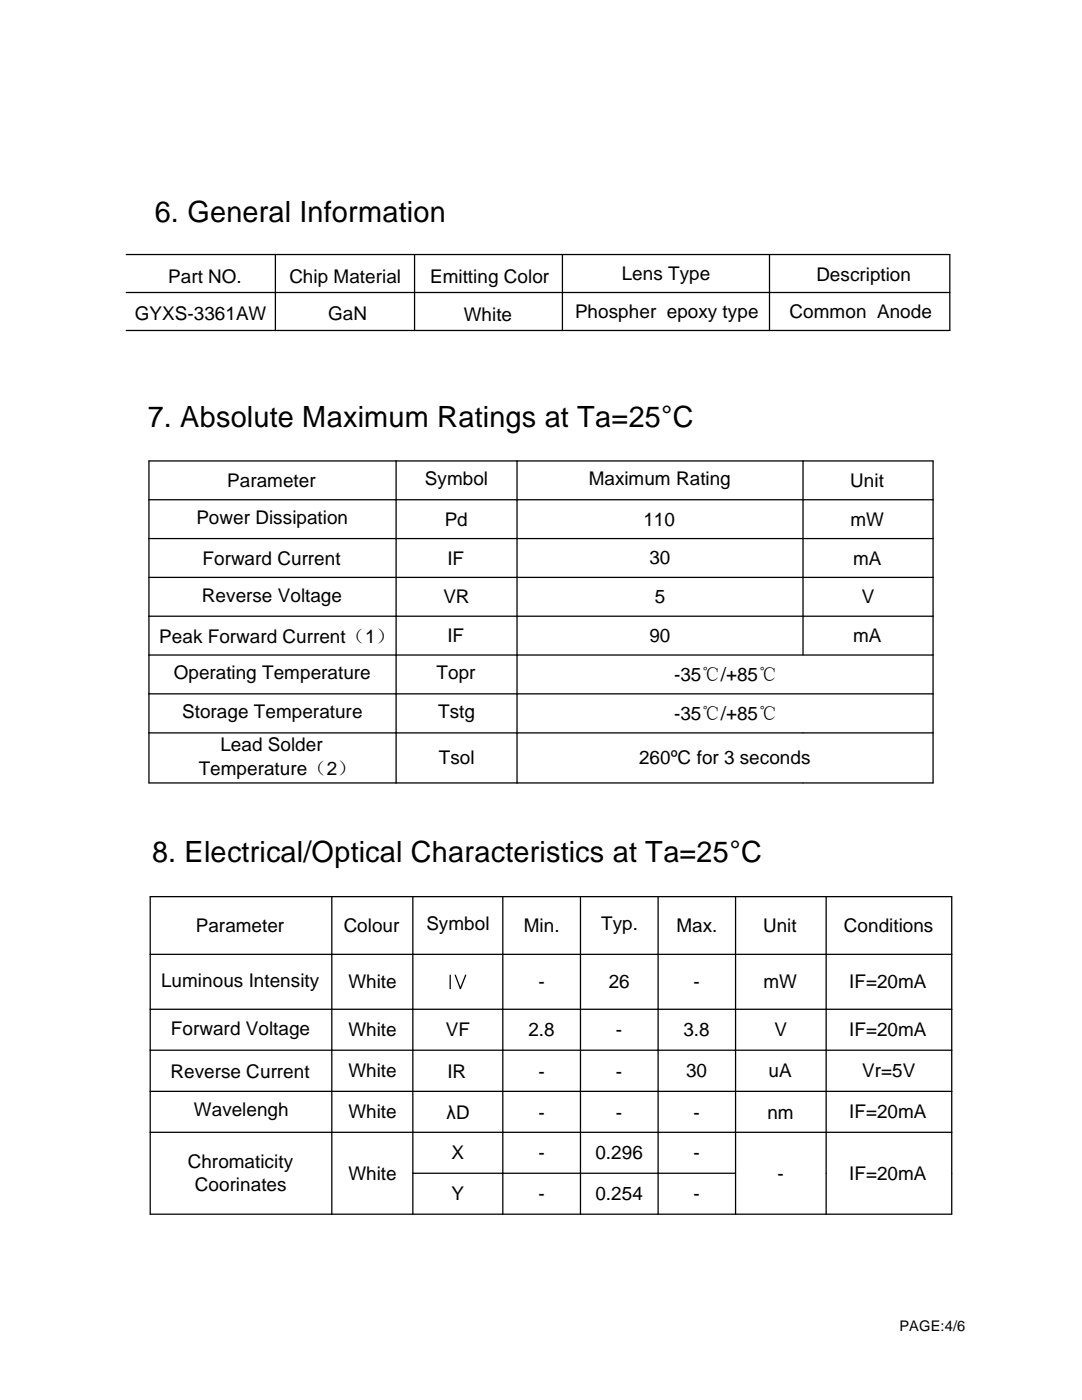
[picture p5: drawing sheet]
<svg xmlns="http://www.w3.org/2000/svg" width="216mm" height="279mm" viewBox="0 0 216 279" stroke-linecap="round" stroke-linejoin="round" font-family="sans-serif">
<defs><g id="words">
<g font-size="5.8">
<text x="30.9" y="44.3">6. General Information</text>
<text x="29.5" y="85.2">7. Absolute Maximum Ratings at Ta=25°C</text>
<text x="30.4" y="172">8. Electrical/Optical Characteristics at Ta=25°C</text>
</g>
<g font-size="3.8">
<text x="33.6" y="56.5">Part NO.</text>
<text x="57.7" y="56.5">Chip Material</text>
<text x="85.9" y="56.5">Emitting Color</text>
<text x="124.1" y="55.9">Lens Type</text>
<text x="162.9" y="56">Description</text>
<text x="26.9" y="63.9">GYXS-3361AW</text>
<text x="65.5" y="63.8">GaN</text>
<text x="92.5" y="64">White</text>
<text x="114.8" y="63.4">Phospher epoxy type</text>
<text x="157.6" y="63.4">Common Anode</text>
<text x="45.3" y="97.2">Parameter</text>
<text x="84.8" y="96.8">Symbol</text>
<text x="117.5" y="96.8">Maximum Rating</text>
<text x="169.7" y="97.2">Unit</text>
<text x="39.2" y="104.6">Power Dissipation</text>
<text x="88.7" y="104.9">Pd</text>
<text x="128.4" y="104.9">110</text>
<text x="169.7" y="104.9">mW</text>
<text x="40.4" y="112.7">Forward Current</text>
<text x="89.3" y="112.7">IF</text>
<text x="129.6" y="112.6">30</text>
<text x="170.2" y="112.7">mA</text>
<text x="40.3" y="120.1">Reverse Voltage</text>
<text x="88.5" y="120.4">VR</text>
<text x="130.6" y="120.4">5</text>
<text x="172" y="120.4">V</text>
<text x="31.8" y="128.2">Peak Forward Current（1）</text>
<text x="89.3" y="128.2">IF</text>
<text x="129.6" y="128.2">90</text>
<text x="170.2" y="128.2">mA</text>
<text x="34.7" y="135.6">Operating Temperature</text>
<text x="87.1" y="135.6">Topr</text>
<text x="134.5" y="136">-35℃/+85℃</text>
<text x="36.4" y="143.3">Storage Temperature</text>
<text x="87.5" y="143.3">Tstg</text>
<text x="134.5" y="143.7">-35℃/+85℃</text>
<text x="44" y="149.8">Lead Solder</text>
<text x="39.7" y="154.6">Temperature（2）</text>
<text x="87.6" y="152.6">Tsol</text>
<text x="127.6" y="152.6">260ºC for 3 seconds</text>
<text x="85.1" y="185.7">Symbol</text>
<text x="120" y="185.6">Typ.</text>
<text x="39.1" y="186">Parameter</text>
<text x="68.6" y="186.1">Colour</text>
<text x="104.5" y="186.1">Min.</text>
<text x="135" y="186">Max.</text>
<text x="152.3" y="186">Unit</text>
<text x="168.4" y="186.1">Conditions</text>
<text x="32.2" y="196.9">Luminous Intensity</text>
<text x="69.5" y="197.3">White</text>
<text x="107.4" y="197.3">-</text>
<text x="121.5" y="197.3">26</text>
<text x="138.4" y="197.3">-</text>
<text x="152.3" y="197.3">mW</text>
<text x="169.5" y="197.3">IF=20mA</text>
<text x="34.1" y="206.5">Forward Voltage</text>
<text x="69.5" y="206.8">White</text>
<text x="89" y="206.8">VF</text>
<text x="105.5" y="206.8">2.8</text>
<text x="122.9" y="206.8">-</text>
<text x="136.4" y="206.8">3.8</text>
<text x="154.6" y="206.8">V</text>
<text x="169.5" y="206.8">IF=20mA</text>
<text x="34" y="215.1">Reverse Current</text>
<text x="69.5" y="215">White</text>
<text x="89.3" y="215.1">IR</text>
<text x="107.4" y="215.1">-</text>
<text x="122.9" y="215.1">-</text>
<text x="136.9" y="215">30</text>
<text x="153.4" y="215">uA</text>
<text x="172" y="215">Vr=5V</text>
<text x="38.7" y="222.8">Wavelengh</text>
<text x="69.5" y="223.2">White</text>
<text x="89.1" y="223.2">λD</text>
<text x="107.4" y="223.2">-</text>
<text x="122.9" y="223.2">-</text>
<text x="138.4" y="223.2">-</text>
<text x="153.2" y="223.2">nm</text>
<text x="169.5" y="223.2">IF=20mA</text>
<text x="37.5" y="233.2">Chromaticity</text>
<text x="90.1" y="231.4">X</text>
<text x="107.4" y="231.4">-</text>
<text x="118.8" y="231.4">0.296</text>
<text x="138.4" y="231.4">-</text>
<text x="38.9" y="237.7">Coorinates</text>
<text x="69.5" y="235.5">White</text>
<text x="90.1" y="239.6">Y</text>
<text x="107.4" y="239.6">-</text>
<text x="118.8" y="239.6">0.254</text>
<text x="138.4" y="239.6">-</text>
<text x="155.2" y="235.5">-</text>
<text x="169.5" y="235.5">IF=20mA</text>
</g>
<text font-size="2.9" x="179.5" y="265.6">PAGE:4/6</text>
</g></defs>
<g fill="none" stroke="#000" stroke-width=".25">
<path d="M25.2 58.4h164.3M25.2 50.8h164.3v15.2h-164.3M54.9 50.8v15.2M82.7 50.8v15.2M112.2 50.8v15.2M153.5 50.8v15.2M29.7 92h156.5v64.3h-156.5zM29.7 99.7h156.5M79 92v64.3M103.2 92v64.3M160.2 92v38.7M29.7 107.5h156.5"/>
<path d="M29.7 115.2h156.5M29.7 130.7h156.5M29.7 138.5h156.5M29.7 123h156.5M29.7 146.3h156.5M30 178.9h159.9v63.4h-159.9zM66.2 178.9v63.4M82.4 178.9v63.4M100.3 178.9v63.4M115.8 178.9v63.4M131.3 178.9v63.4M146.8 178.9v63.4"/>
<path d="M164.8 178.9v63.4M30 190.5h159.9M89.8 194.6v2.7M90.8 194.6l1.1 2.7 1-2.7M30 201.4h159.9M30 209.6h159.9M30 217.8h159.9M30 226h159.9M82.4 234.1h64.4"/>
</g>
<use href="#words"/>
</svg>
